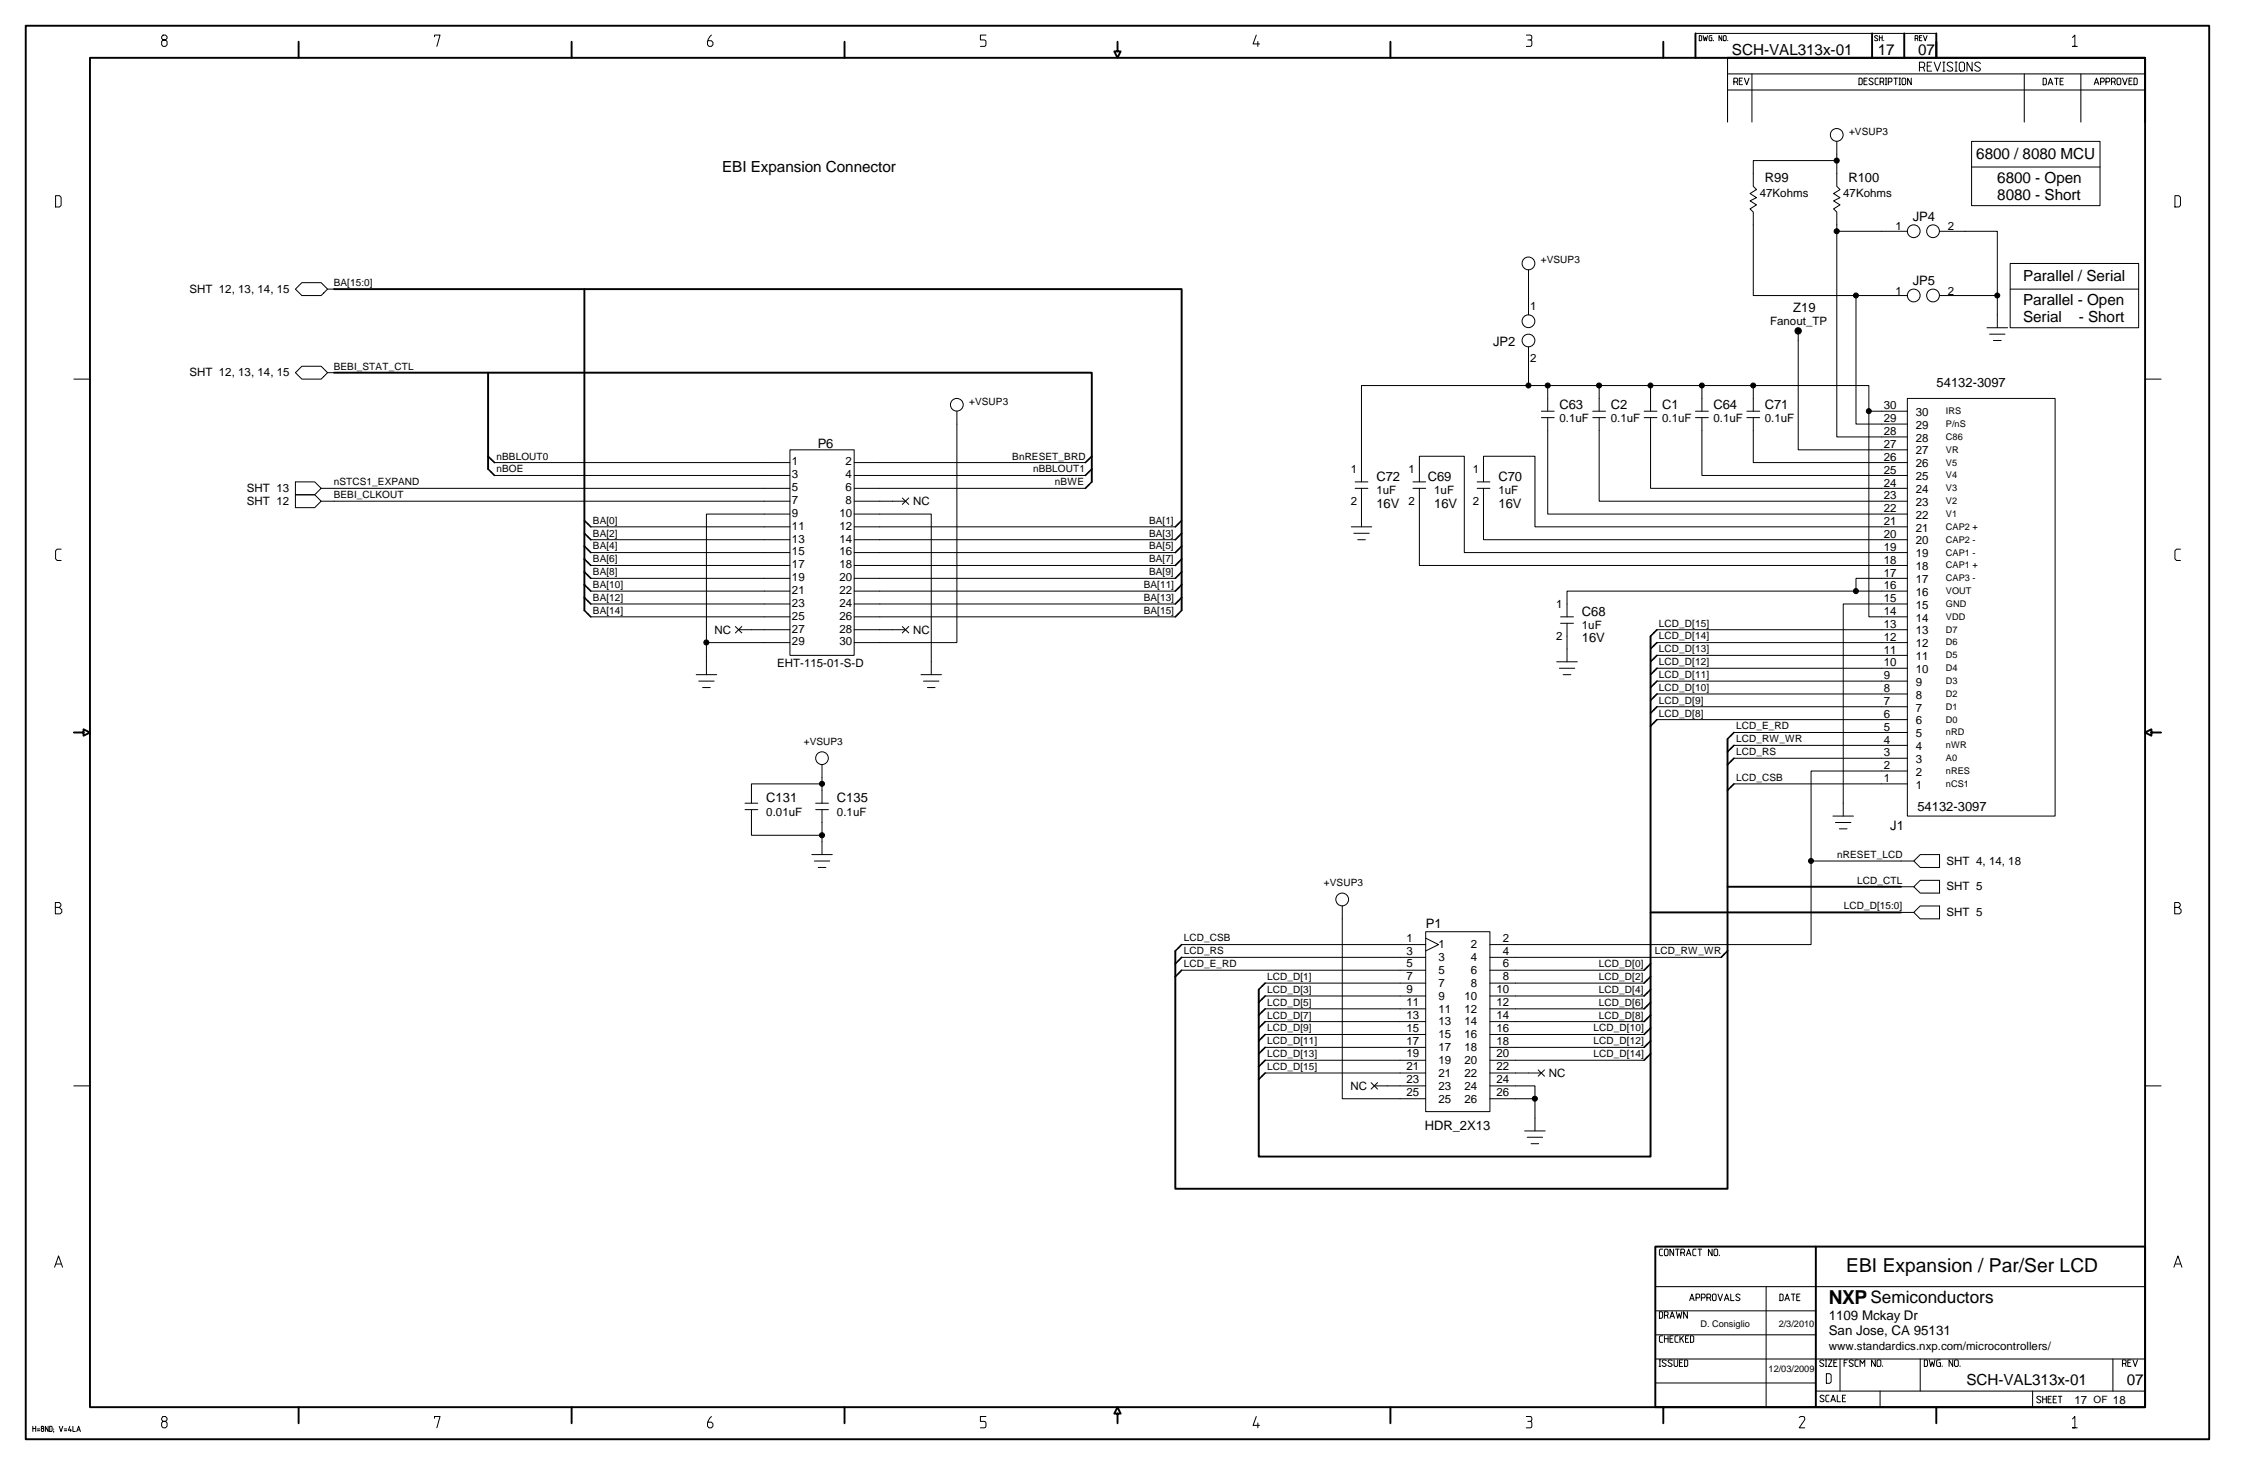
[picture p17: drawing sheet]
<svg xmlns="http://www.w3.org/2000/svg" width="432mm" height="279mm" viewBox="0 0 432 279" stroke-linecap="round" stroke-linejoin="round" font-family="sans-serif">
<defs><g id="words">
<g font-size="3.7">
<text x="352.3" y="242.5">EBI Expansion / Par/Ser LCD</text>
<text x="348.9" y="248.7">NXP</text>
</g>
<text font-size="3.3" x="356.9" y="248.6">Semiconductors</text>
<g font-size="2.9">
<text x="330.5" y="10.5">SCH-VAL313x-01</text>
<text x="358.3" y="10.5">17</text>
<text x="366" y="10.5">07</text>
<text x="137.8" y="32.8">EBI Expansion Connector</text>
<text x="377.1" y="30.4">6800 / 8080 MCU</text>
<text x="381.1" y="34.8">6800 - Open</text>
<text x="381.1" y="38.1">8080 - Short</text>
<text x="386.1" y="53.6">Parallel / Serial</text>
<text x="386" y="58.1">Parallel - Open</text>
<text x="386" y="61.4">Serial</text>
<text x="396.6" y="61.4">- Short</text>
<text x="375.2" y="264.1">SCH-VAL313x-01</text>
<text x="405.8" y="264.1">07</text>
</g>
<g font-size="2.5">
<text x="336.8" y="34.8">R99</text>
<text x="352.7" y="34.8">R100</text>
<text x="365" y="42.1">JP4</text>
<text x="342.2" y="59.4">Z19</text>
<text x="365" y="54.3">JP5</text>
<text x="284.9" y="66">JP2</text>
<text x="369.5" y="73.8">54132-3097</text>
<text x="297.5" y="78.1">C63</text>
<text x="307.3" y="78.1">C2</text>
<text x="317.1" y="78.1">C1</text>
<text x="326.9" y="78.1">C64</text>
<text x="336.7" y="78.1">C71</text>
<text x="156" y="85.4">P6</text>
<text x="262.6" y="91.8">C72</text>
<text x="272.4" y="91.8">C69</text>
<text x="285.9" y="91.8">C70</text>
<text x="262.6" y="96.8">16V</text>
<text x="273.7" y="96.8">16V</text>
<text x="285.9" y="96.8">16V</text>
<text x="301.8" y="117.5">C68</text>
<text x="301.8" y="122.5">16V</text>
<text x="146.2" y="153">C131</text>
<text x="159.7" y="153">C135</text>
<text x="365.9" y="154.7">54132-3097</text>
<text x="360.7" y="158.3">J1</text>
<text x="272" y="177.1">P1</text>
<text x="271.8" y="215.5">HDR_2X13</text>
<text x="348.9" y="251.8">1109 Mckay Dr</text>
<text x="348.9" y="254.7">San Jose, CA 95131</text>
</g>
<g font-size="2.2">
<text x="335.8" y="37.5">47Kohms</text>
<text x="351.7" y="37.5">47Kohms</text>
<text x="361.7" y="43.9">1</text>
<text x="371.6" y="43.9">2</text>
<text x="36.1" y="55.9">SHT 12, 13, 14, 15</text>
<text x="292" y="59.1">1</text>
<text x="361.7" y="56.2">1</text>
<text x="371.6" y="56.2">2</text>
<text x="337.7" y="62">Fanout_TP</text>
<text x="36.1" y="71.8">SHT 12, 13, 14, 15</text>
<text x="292" y="69.1">2</text>
<text x="297.5" y="80.5">0.1uF</text>
<text x="307.3" y="80.5">0.1uF</text>
<text x="317.1" y="80.5">0.1uF</text>
<text x="326.9" y="80.5">0.1uF</text>
<text x="336.7" y="80.5">0.1uF</text>
<text x="359.4" y="83">28</text>
<text x="359.4" y="80.5">29</text>
<text x="359.4" y="78.1">30</text>
<text x="365.6" y="79.3">30</text>
<text x="365.6" y="81.8">29</text>
<text x="151.1" y="88.8">1</text>
<text x="161.4" y="88.8">2</text>
<text x="359.4" y="87.9">26</text>
<text x="359.4" y="85.5">27</text>
<text x="365.6" y="84.2">28</text>
<text x="365.6" y="86.7">27</text>
<text x="365.6" y="89.1">26</text>
<text x="47.1" y="93.9">SHT 13</text>
<text x="151.1" y="93.7">5</text>
<text x="151.1" y="91.2">3</text>
<text x="161.4" y="93.7">6</text>
<text x="161.4" y="91.2">4</text>
<text x="257.7" y="90.1">1</text>
<text x="262.6" y="94.3">1uF</text>
<text x="268.8" y="90.1">1</text>
<text x="273.7" y="94.3">1uF</text>
<text x="281" y="90.1">1</text>
<text x="285.9" y="94.3">1uF</text>
<text x="359.4" y="95.3">23</text>
<text x="359.4" y="92.8">24</text>
<text x="359.4" y="90.3">25</text>
<text x="365.6" y="91.6">25</text>
<text x="365.6" y="94">24</text>
<text x="47.1" y="96.3">SHT 12</text>
<text x="151.1" y="101">11</text>
<text x="151.1" y="98.6">9</text>
<text x="151.1" y="96.1">7</text>
<text x="160.2" y="101">12</text>
<text x="160.2" y="98.6">10</text>
<text x="161.4" y="96.1">8</text>
<text x="174.2" y="96.3">NC</text>
<text x="257.7" y="96.3">2</text>
<text x="268.8" y="96.3">2</text>
<text x="281" y="96.3">2</text>
<text x="359.4" y="100.2">21</text>
<text x="359.4" y="97.7">22</text>
<text x="365.6" y="96.5">23</text>
<text x="365.6" y="98.9">22</text>
<text x="365.6" y="101.4">21</text>
<text x="151.1" y="105.9">15</text>
<text x="151.1" y="103.5">13</text>
<text x="160.2" y="105.9">16</text>
<text x="160.2" y="103.5">14</text>
<text x="359.4" y="107.5">18</text>
<text x="359.4" y="105.1">19</text>
<text x="359.4" y="102.6">20</text>
<text x="365.6" y="103.8">20</text>
<text x="365.6" y="106.3">19</text>
<text x="151.1" y="113.3">21</text>
<text x="151.1" y="110.8">19</text>
<text x="151.1" y="108.4">17</text>
<text x="160.2" y="113.3">22</text>
<text x="160.2" y="110.8">20</text>
<text x="160.2" y="108.4">18</text>
<text x="359.4" y="112.4">16</text>
<text x="359.4" y="110">17</text>
<text x="365.6" y="108.7">18</text>
<text x="365.6" y="111.2">17</text>
<text x="365.6" y="113.6">16</text>
<text x="151.1" y="115.7">23</text>
<text x="151.1" y="118.2">25</text>
<text x="160.2" y="115.7">24</text>
<text x="160.2" y="118.2">26</text>
<text x="296.9" y="115.9">1</text>
<text x="301.8" y="120">1uF</text>
<text x="359.4" y="119.8">13</text>
<text x="359.4" y="117.3">14</text>
<text x="359.4" y="114.9">15</text>
<text x="365.6" y="116.1">15</text>
<text x="365.6" y="118.5">14</text>
<text x="136.3" y="120.8">NC</text>
<text x="151.1" y="120.6">27</text>
<text x="151.1" y="123.1">29</text>
<text x="160.2" y="120.6">28</text>
<text x="160.2" y="123.1">30</text>
<text x="174.2" y="120.8">NC</text>
<text x="296.9" y="122.1">2</text>
<text x="359.4" y="124.7">11</text>
<text x="359.4" y="122.2">12</text>
<text x="365.6" y="121">13</text>
<text x="365.6" y="123.4">12</text>
<text x="365.6" y="125.9">11</text>
<text x="148.3" y="127.3">EHT-115-01-S-D</text>
<text x="359.4" y="129.6">9</text>
<text x="359.4" y="127.1">10</text>
<text x="365.6" y="128.3">10</text>
<text x="365.6" y="130.8">9</text>
<text x="359.4" y="136.9">6</text>
<text x="359.4" y="134.5">7</text>
<text x="359.4" y="132">8</text>
<text x="365.6" y="133.2">8</text>
<text x="365.6" y="135.7">7</text>
<text x="359.4" y="141.8">4</text>
<text x="359.4" y="139.4">5</text>
<text x="365.6" y="138.1">6</text>
<text x="365.6" y="140.6">5</text>
<text x="365.6" y="143">4</text>
<text x="359.4" y="149.2">1</text>
<text x="359.4" y="146.7">2</text>
<text x="359.4" y="144.3">3</text>
<text x="365.6" y="145.5">3</text>
<text x="365.6" y="147.9">2</text>
<text x="146.2" y="155.5">0.01uF</text>
<text x="159.7" y="155.5">0.1uF</text>
<text x="365.6" y="150.4">1</text>
<text x="371.4" y="164.9">SHT 4, 14, 18</text>
<text x="371.4" y="169.8">SHT 5</text>
<text x="268.4" y="179.6">1</text>
<text x="286.7" y="179.6">2</text>
<text x="371.4" y="174.7">SHT 5</text>
<text x="268.4" y="182.1">3</text>
<text x="268.4" y="184.5">5</text>
<text x="274.5" y="185.8">5</text>
<text x="274.5" y="183.3">3</text>
<text x="274.5" y="180.9">1</text>
<text x="280.6" y="185.8">6</text>
<text x="280.6" y="183.3">4</text>
<text x="280.6" y="180.9">2</text>
<text x="286.7" y="182.1">4</text>
<text x="286.7" y="184.5">6</text>
<text x="268.4" y="187">7</text>
<text x="268.4" y="189.4">9</text>
<text x="268.4" y="191.9">11</text>
<text x="274.5" y="188.2">7</text>
<text x="274.5" y="190.7">9</text>
<text x="279.4" y="190.7">10</text>
<text x="280.6" y="188.2">8</text>
<text x="285.5" y="191.9">12</text>
<text x="285.5" y="189.4">10</text>
<text x="286.7" y="187">8</text>
<text x="268.4" y="194.3">13</text>
<text x="268.4" y="196.8">15</text>
<text x="274.5" y="195.6">13</text>
<text x="274.5" y="193.1">11</text>
<text x="279.4" y="195.6">14</text>
<text x="279.4" y="193.1">12</text>
<text x="285.5" y="194.3">14</text>
<text x="285.5" y="196.8">16</text>
<text x="268.4" y="199.2">17</text>
<text x="268.4" y="201.7">19</text>
<text x="274.5" y="202.9">19</text>
<text x="274.5" y="200.5">17</text>
<text x="274.5" y="198">15</text>
<text x="279.4" y="202.9">20</text>
<text x="279.4" y="200.5">18</text>
<text x="279.4" y="198">16</text>
<text x="285.5" y="199.2">18</text>
<text x="285.5" y="201.7">20</text>
<text x="257.7" y="207.8">NC</text>
<text x="268.4" y="204.1">21</text>
<text x="268.4" y="206.6">23</text>
<text x="268.4" y="209">25</text>
<text x="274.5" y="205.4">21</text>
<text x="274.5" y="207.8">23</text>
<text x="279.4" y="205.4">22</text>
<text x="279.4" y="207.8">24</text>
<text x="285.5" y="204.1">22</text>
<text x="285.5" y="206.6">24</text>
<text x="285.5" y="209">26</text>
<text x="295.6" y="205.4">NC</text>
<text x="274.5" y="210.3">25</text>
<text x="279.4" y="210.3">26</text>
<text x="348.9" y="257.5">www.standardics.nxp.com/microcontrollers/</text>
<text x="395.8" y="267.7">17</text>
<text x="403.2" y="267.7">18</text>
</g>
<g font-size="1.9">
<text x="352.8" y="25.7">+VSUP3</text>
<text x="294" y="50.2">+VSUP3</text>
<text x="63.7" y="54.5">BA[15:0]</text>
<text x="63.7" y="70.5">BEBI_STAT_CTL</text>
<text x="184.9" y="77.2">+VSUP3</text>
<text x="94.7" y="87.7">nBBLOUT0</text>
<text x="193.1" y="87.7">BnRESET_BRD</text>
<text x="63.7" y="95">BEBI_CLKOUT</text>
<text x="63.7" y="92.5">nSTCS1_EXPAND</text>
<text x="94.7" y="90.1">nBOE</text>
<text x="197.1" y="90.1">nBBLOUT1</text>
<text x="201.3" y="92.5">nBWE</text>
<text x="113.1" y="99.9">BA[0]</text>
<text x="219.2" y="99.9">BA[1]</text>
<text x="113.1" y="102.3">BA[2]</text>
<text x="113.1" y="104.8">BA[4]</text>
<text x="113.1" y="107.3">BA[6]</text>
<text x="219.2" y="102.3">BA[3]</text>
<text x="219.2" y="104.8">BA[5]</text>
<text x="219.2" y="107.3">BA[7]</text>
<text x="113.1" y="109.7">BA[8]</text>
<text x="113.1" y="112.2">BA[10]</text>
<text x="218.2" y="112.2">BA[11]</text>
<text x="219.2" y="109.7">BA[9]</text>
<text x="113.1" y="114.6">BA[12]</text>
<text x="113.1" y="117.1">BA[14]</text>
<text x="218.2" y="114.6">BA[13]</text>
<text x="218.2" y="117.1">BA[15]</text>
<text x="316.5" y="119.5">LCD_D[15]</text>
<text x="316.5" y="122">LCD_D[14]</text>
<text x="316.5" y="124.4">LCD_D[13]</text>
<text x="316.5" y="126.9">LCD_D[12]</text>
<text x="316.5" y="129.3">LCD_D[11]</text>
<text x="316.5" y="131.8">LCD_D[10]</text>
<text x="316.5" y="134.2">LCD_D[9]</text>
<text x="316.5" y="136.7">LCD_D[8]</text>
<text x="153.4" y="142.1">+VSUP3</text>
<text x="331.3" y="141.6">LCD_RW_WR</text>
<text x="331.3" y="139.1">LCD_E_RD</text>
<text x="331.3" y="148.9">LCD_CSB</text>
<text x="331.3" y="144">LCD_RS</text>
<text x="350.6" y="163.6">nRESET_LCD</text>
<text x="252.6" y="169.1">+VSUP3</text>
<text x="351.8" y="173.4">LCD_D[15:0]</text>
<text x="354.4" y="168.5">LCD_CTL</text>
<text x="225.9" y="179.6">LCD_CSB</text>
<text x="225.9" y="182">LCD_RS</text>
<text x="225.9" y="184.4">LCD_E_RD</text>
<text x="305.1" y="184.4">LCD_D[0]</text>
<text x="315.8" y="182">LCD_RW_WR</text>
<text x="241.8" y="186.9">LCD_D[1]</text>
<text x="241.8" y="189.4">LCD_D[3]</text>
<text x="241.8" y="191.8">LCD_D[5]</text>
<text x="305.1" y="186.9">LCD_D[2]</text>
<text x="305.1" y="189.4">LCD_D[4]</text>
<text x="305.1" y="191.8">LCD_D[6]</text>
<text x="241.8" y="196.7">LCD_D[9]</text>
<text x="241.8" y="194.2">LCD_D[7]</text>
<text x="304.1" y="196.7">LCD_D[10]</text>
<text x="305.1" y="194.2">LCD_D[8]</text>
<text x="241.8" y="199.2">LCD_D[11]</text>
<text x="241.8" y="201.6">LCD_D[13]</text>
<text x="304.1" y="199.2">LCD_D[12]</text>
<text x="304.1" y="201.6">LCD_D[14]</text>
<text x="241.8" y="204.1">LCD_D[15]</text>
<text x="399.5" y="267.7">OF</text>
</g>
<g font-size="1.8">
<text x="371.3" y="79">IRS</text>
<text x="371.3" y="81.4">P/nS</text>
<text x="371.3" y="83.9">C86</text>
<text x="371.3" y="86.3">VR</text>
<text x="371.3" y="88.8">V5</text>
<text x="371.3" y="91.2">V4</text>
<text x="371.3" y="93.7">V3</text>
<text x="371.3" y="96.1">V2</text>
<text x="371.3" y="98.6">V1</text>
<text x="371.3" y="101">CAP2 +</text>
<text x="371.3" y="103.5">CAP2 -</text>
<text x="371.3" y="106">CAP1 -</text>
<text x="371.3" y="108.4">CAP1 +</text>
<text x="371.3" y="110.8">CAP3 -</text>
<text x="371.3" y="113.3">VOUT</text>
<text x="371.3" y="115.8">GND</text>
<text x="371.3" y="118.2">VDD</text>
<text x="371.3" y="120.6">D7</text>
<text x="371.3" y="123.1">D6</text>
<text x="371.3" y="125.6">D5</text>
<text x="371.3" y="128">D4</text>
<text x="371.3" y="130.4">D3</text>
<text x="371.3" y="132.9">D2</text>
<text x="371.3" y="135.4">D1</text>
<text x="371.3" y="137.8">D0</text>
<text x="371.3" y="140.3">nRD</text>
<text x="371.3" y="142.7">nWR</text>
<text x="371.3" y="147.6">nRES</text>
<text x="371.3" y="145.2">A0</text>
<text x="371.3" y="150.1">nCS1</text>
<text x="324.4" y="253">D. Consiglio</text>
<text x="339.4" y="253">2/3/2010</text>
<text x="337.5" y="261.6">12/03/2009</text>
</g>
</g></defs>
<g fill="none" stroke="#000" stroke-width=".37">
<path d="M4.9 4.9h416.6v269.6h-416.6zM17.2 11h392.1v257.4h-392.1zM57 8v3M109.1 8v3M161.1 8v3M213.2 8v1.8h-.6l.6 1.2 .6-1.2h-.6M265.3 8v3M317.4 8v3M323.5 6.4v4.6M329.6 11h79.7v12.3M357.2 6.4v4.6M363.3 6.4v4.6"/>
<path d="M369.5 6.4v4.6M63.7 55.1h161.8v61.3M111.5 55.1v61.3M63.7 71.1h144.6v20.8M93.1 71.1v18.4M14.1 139.7h1.8v.6l1.3-.6-1.3-.6v.6M314.9 121.3v99.3h-74.7v-31.9M410.5 139.7v.6l-1.2-.6 1.2-.6v.6h1.8M329.6 140.9v85.8h-105.3v-45.3M314.9 174h47.8M329.6 169.1h33.1M315.8 237.7h93.5v30.7h-93.5z"/>
<path d="M346.5 237.7v30.7M57 268.4v3M109.1 268.4v3M161.1 268.4v3M213.2 269.6h-.6l.6-1.2 .6 1.2h-.6v1.8M265.3 268.4v3M317.4 268.4v3M369.5 268.4v3"/>
</g>
<g fill="none" stroke="#000" stroke-width=".19">
<path d="M31.1 6.7l-.3 .3v.3l.3 .3h.5l.3 .3v.6l-.3 .3h-.5l-.3-.3v-.6l.3-.3h.5l.3-.3v-.3l-.3-.3zM82.9 7v-.3h1.1l-.6 2.1M135.7 6.7a2.04 2.04 0 0 0-.7 1.8l.3 .3h.4l.3-.3v-.4l-.3-.3h-.6M188.1 6.7h-1v.9h.7l.3 .3-.1 .8-.9 .1M239.7 6.7l-.6 1.7h1.2M240 7.9v.9M291.2 6.7h.8a.54 .54 0 0 1 .2 .8l-.2 .1M291.5 7.6l.7 .1 .1 .8-.3 .3h-.8M324.2 6.8h.4l.1 .1v.7l-.1 .2h-.4zM325 6.8l.2 1 .2-.7 .2 .7 .2-1M326.6 6.8h-.4l-.1 .1 .1 .9h.4v-.6h-.1M326.9 7.7v.1"/>
<path d="M328.5 6.8v1l-.5-1v1M329 6.8h.2l.2 .1v.7l-.2 .2h-.2l-.2-.2v-.7zM329.7 7.7v.1M330.8 15.6h.6l.2-.2v-.3l-.2-.2h-.6v1.3M331.4 15.6l.2 .6M331.9 15.4h.4M332.5 14.9h-.6v1.3h.6M332.8 14.9l.5 1.3 .4-1.3M354.7 14.9h.5l.1 .2v.9l-.1 .2h-.5zM355.7 15.4h.4M356.3 14.9h-.6v1.3h.6M357.4 15.1a.47 .47 0 0 0-.8 .1l.7 .5v.3a.49 .49 0 0 1-.7 0"/>
<path d="M358.3 6.9l-.2-.1-.4 .1v.2l.6 .5-.2 .2-.4-.2M358.4 14.9h-.5l-.1 .2v.9l.1 .2h.5M358.6 6.8v1M358.6 7.2h.5M358.7 15.6h.6l.1-.2v-.3l-.1-.2h-.6v1.3M359.1 6.8v1M359.3 15.6l.1 .6M359.4 7.7v.1M359.7 16.2h.3M359.7 14.9h.3M359.9 14.9v1.3M360.3 15.6h.5l.2-.2v-.3l-.2-.2h-.5v1.3"/>
<path d="M361.4 14.9h.7M361.7 14.9v1.3M362.4 16.2h.2M362.4 14.9h.2M362.5 14.9v1.3M363.1 14.9h.4l.1 .2v.9l-.1 .2h-.4l-.2-.2v-.9zM364.7 14.9v1.3l-.7-1.3v1.3M365.4 7.3h.4l.2-.1-.2-.4h-.4v1M365.8 7.3l.2 .5M366.2 12.8h.8l.2-.2v-.5l-.2-.2h-.8v1.7M366.2 7.2h.4M366.7 6.8h-.5v1h.5"/>
<path d="M367 12.8l.2 .8M367 6.8l.3 1 .4-1M367.7 12.6h.6M368.6 11.9h-.9v1.7h.9M369.1 11.9l.6 1.7 .6-1.7M369.5 6.4h-46v4.6h46M370.7 13.6h.4M370.7 11.9h.4M370.9 11.9v1.7M372.6 12.1a.62 .62 0 0 0-1.1 .1l.1 .3 .9 .5 .1 .2-.1 .3a.76 .76 0 0 1-1-.2M373 13.6h.4M373 11.9h.4"/>
<path d="M373.2 11.9v1.7M374.1 11.9h.5l.2 .2v1.2l-.2 .3h-.5l-.3-.3v-1.2zM376.3 11.9v1.7l-1-1.7v1.7M377.9 12.1a.62 .62 0 0 0-1.1 .1l.1 .3 .9 .5 .1 .2-.1 .3a.74 .74 0 0 1-1-.2M389.8 14.9h.5l.2 .2v.9l-.2 .2h-.5zM390.8 16.2l.4-1.3 .5 1.3M391 15.8h.5M392 14.9h.7M392.4 14.9v1.3M393.1 15.5h.4M393.7 14.9h-.6v1.3h.6M395.5 7.2l.4-.5v2.1h-.4h.9"/>
<path d="M399.6 16.2l.4-1.3 .5 1.3M399.8 15.8h.5M400.8 15.6h.5l.2-.2v-.3l-.2-.2h-.5v1.3M401.8 15.6h.6l.1-.2v-.3l-.1-.2h-.6v1.3M402.9 15.6h.5l.2-.2v-.3l-.2-.2h-.5v1.3M403.4 15.6l.2 .6M404.1 14.9h.4l.2 .2v.9l-.2 .2h-.4l-.2-.2v-.9zM405 14.9l.4 1.3 .5-1.3M406.2 15.4h.5M406.8 14.9h-.6v1.3h.6M407.2 14.9h.4l.2 .2v.9l-.2 .2h-.4zM10.6 37.3h.8l.3 .4v1.5l-.3 .3h-.8z"/>
<path d="M350.5 27v8.5l.6 .7-1.2 .7 1.2 .8-1.2 .6 1.2 .8-1.2 .7 .6 .6v42.9h13.4M350.5 30.6h-16v4.9l.7 .7-1.3 .7 1.3 .8-1.3 .6 1.3 .8-1.3 .7 .6 .6v16h29.4M376.2 27h24.5v12.2h-24.5zM376.2 31.9h24.5M415 37.3h.8l.3 .4v1.5l-.3 .3h-.8zM56.4 55.1l1.2-1.2h3.7l1.2 1.2-1.2 1.3h-3.7zM62.5 55.1h1.2M291.7 51.5v8.5M350.5 44.1h13.4M354.1 56.4v24.5h9.8M370.1 44.1h11v18.4M370.1 56.4h11"/>
<path d="M383.6 50.2h24.5v12.3h-24.5zM383.6 55.1h24.5M56.4 71.1l1.2-1.2h3.7l1.2 1.2-1.2 1.2h-3.7zM62.5 71.1h1.2M182.6 78.4v44.2h-19.6M291.7 66.2v7.3M294.1 79.7h2.4M294.1 78.4h2.4M295.3 79.7v18.3h68.6M295.3 73.5v4.9M303.9 79.7h2.4M303.9 78.4h2.4"/>
<path d="M305.1 79.7v15.9h58.8M305.1 73.5v4.9M313.7 79.7h2.5M313.7 78.4h2.5M314.9 79.7v13.4h49M314.9 73.5v4.9M323.5 79.7h2.5M323.5 78.4h2.5M324.7 79.7v11h39.2M324.7 73.5v4.9M333.3 79.7h2.5M333.3 78.4h2.5"/>
<path d="M334.5 79.7v8.5h29.4M334.5 73.5v4.9M343.1 63.7v22.1h20.8M356.6 78.4h7.3M363.9 76h28.2v79.6h-28.2zM379.1 62.5h4M379.6 63.7h3M380.4 64.9h1.4M56.4 91.9h3.6l1.3 1.2-1.3 1.3h-3.6h3.6l1.3 1.2-1.3 1.2h-3.6zM61.3 93.1h89.4M94.4 88.2h56.3M94.4 90.7h56.3"/>
<path d="M150.7 95.6h-89.4M150.7 85.8h12.3v39.2h-12.3zM150.7 98h-15.9v30.7M163 98h14.7v30.7M163 88.2h44.1M163 93.1h44.1M163 95.6h9.8M163 90.7h44.1M172.2 95l1.2 1.2M173.4 95l-1.2 1.2M258.6 93.1h2.4M258.6 91.9h2.4"/>
<path d="M259.8 91.9v-18.4h96.8v44.1h7.3M259.8 93.1v7.4M269.6 93.1h2.4M269.6 91.9h2.4M270.8 93.1v14.7h93.1M270.8 91.9v-4.9h8.6v18.4h84.5M281.9 93.1h2.4M281.9 91.9h2.4M283.1 93.1v9.8h80.8M283.1 91.9v-4.9h9.8v13.5h71M11.7 104.7h-.8l-.3 .4v1.5l.3 .3h.8M112.7 100.5h38"/>
<path d="M112.7 102.9h38M112.7 105.4h38M112.7 107.8h38M112.7 110.3h38M140.3 119.5l1.2 1.2M141.5 119.5l-1.2 1.2M150.7 115.2h-38M150.7 112.7h-38M150.7 117.6h-38M163 102.9h61.3M163 107.8h61.3M163 100.5h61.3"/>
<path d="M163 105.4h61.3M163 110.3h61.3M163 112.7h61.3M163 115.2h61.3M163 117.6h61.3M172.2 119.5l1.2 1.2M173.4 119.5l-1.2 1.2M257.8 100.5h3.9M258.3 101.7h3M259.1 102.9h1.4M297.8 118.9h2.4M297.8 117.6h2.4"/>
<path d="M299 118.9v7.3M363.9 112.7h-64.9v4.9M363.9 110.3h-9.8v2.4M363.9 115.2h-12.2v40.4M416.1 104.7h-.8l-.3 .4v1.5l.3 .3h.8M132.8 128.7h4M133.3 129.9h3M134.1 131.1h1.4M150.7 120.1h-9.8M150.7 122.6h-15.9M163 120.1h9.8M175.7 128.7h3.9"/>
<path d="M176.2 129.9h3M177 131.1h1.4M297 126.2h4M297.5 127.4h3M298.3 128.7h1.4M316.2 120.1h47.7M316.2 122.6h47.7M316.2 125h47.7M316.2 127.4h47.7M316.2 129.9h47.7M316.2 132.4h47.7M316.2 134.8h47.7"/>
<path d="M316.2 137.2h47.7M330.9 139.7h33M142.2 153.2h2.4M142.2 154.4h2.4M143.4 154.4v4.9h13.4M155.6 153.2h2.5M155.6 154.4h2.5M156.8 145.8v7.4M156.8 149.5h-13.4v3.7M156.8 154.4v8.6M330.9 149.5h33M330.9 144.6h33"/>
<path d="M330.9 142.2h33M349.7 155.6h4M350.2 156.9h3M351 158.1h1.4M363.9 147h-18.3v33.1h-61.3M10.6 173.1h.7l.3-.4v-.3l-.3-.3h-.7v2.2h.9l.3-.3v-.5l-.5-.4M154.9 163h3.9M155.4 164.2h2.9M156.1 165.4h1.5M256.1 172.8v36.7l15.9 .1M272 177.7h12.3v34.3h-12.3zM272 178.9l2.5 1.2-2.5 1.3"/>
<path d="M362.7 174h2.5M362.7 169.1h2.5M365.2 164.2h-19.6M365.2 174l1.2-1.2h3.7v2.4h-3.7zM365.2 169.1l1.2-1.2h3.7v2.4h-3.7zM365.2 164.2l1.2-1.2h3.7v2.4h-3.7zM415 173.1h.7l.3-.4v-.3l-.3-.3h-.7v2.2h.9l.3-.3v-.5l-.5-.4M225.5 180.1h46.5M225.5 182.6h46.5M225.5 185h46.5M241.4 187.5h30.6M241.4 189.9h30.6"/>
<path d="M241.4 192.4h30.6M272 194.8h-30.6M272 197.3h-30.6M272 199.7h-30.6M284.3 192.4h29.4M284.3 194.8h29.4M284.3 197.3h29.4M284.3 199.7h29.4M313.7 185h-29.4M313.7 187.5h-29.4M313.7 189.9h-29.4M328.4 182.6h-44.1"/>
<path d="M241.4 204.6h30.6M261.6 206.5l1.2 1.2M262.2 207.1h9.8M262.8 206.5l-1.2 1.2M272 202.2h-30.6M284.3 207.1h8.6v8.6M284.3 202.2h29.4M290.9 215.7h3.9M291.4 216.9h2.9M292.1 218.1h1.5M292.9 209.6h-8.6M293.5 204l1.2 1.3"/>
<path d="M294.1 204.6h-9.8M294.7 204l-1.2 1.3M317.2 238.2h-.4l-.2 .2v.9l.2 .2h.4M317.8 238.2h.3l.2 .2v.9l-.2 .2h-.3l-.2-.2v-.9zM319.3 238.2v1.3l-.7-1.3v1.3M319.7 238.2h.7M320.1 238.2v1.3M320.7 238.9h.5l.2-.1v-.4l-.2-.2h-.5v1.3M321.2 238.9l.2 .6M321.8 239.5l.4-1.3 .4 1.3M321.9 239.1h.6M323.6 238.2h-.4l-.2 .2v.9l.2 .2h.4"/>
<path d="M324 238.2h.7M324.3 238.2v1.3M326.7 238.2v1.3l-.7-1.3v1.3M327.2 238.2h.4l.1 .2v.9l-.1 .2h-.4l-.2-.2v-.9zM328.1 239.4v.1M10.4 241.7l.8-2.2 .7 2.2M10.7 241.1h.9M316.6 259.4h.3M316.6 250.2h.5l.1 .1v.9l-.1 .2h-.5zM316.7 259.4v1.2M317.2 254.8h-.4l-.2 .1v.9l.2 .2h.4M317.6 254.8v1.2"/>
<path d="M317.6 255.3h.7M317.6 250.9h.5l.2-.2v-.4l-.2-.1h-.5v1.2M317.9 259.5l-.1-.1a.44 .44 0 0 0-.7 .2l.7 .6 .1 .1-.1 .2a.47 .47 0 0 1-.7-.1M318.1 250.9l.2 .5M318.3 254.8v1.2M318.6 255.3h.5M318.6 251.4l.5-1.2 .4 1.2M318.8 251h.5M319.1 259.5a.47 .47 0 0 0-.8 .1l.7 .6v.3a.49 .49 0 0 1-.7-.1M319.2 254.8h-.6v1.2h.6M319.4 259.4v1l.2 .2h.4l.1-.2v-1M319.8 250.2l.3 1.2 .3-.9 .3 .9 .2-1.2"/>
<path d="M320.2 254.8h-.4l-.2 .1v.9l.2 .2h.4M320.5 259.9h.4M320.5 254.8v1.2M320.8 255.2l.4 .8M321.1 259.4h-.6v1.2h.6M321.2 254.8l-.7 .7M321.4 259.4h.5l.1 .1v.9l-.1 .2h-.5zM321.6 255.3h.4M322 250.2v1.2l-.8-1.2v1.2M322.2 254.8h-.6v1.2h.6M322.4 248.1l.4-1.3 .5 1.3M322.6 254.8h.4l.2 .1v.9l-.2 .2h-.4z"/>
<path d="M322.6 247.7h.5M323.6 247.5h.5l.2-.2v-.3l-.2-.2h-.5v1.3M324.6 247.5h.6l.2-.2v-.3l-.2-.2h-.6v1.3M325.7 247.5h.5l.2-.2v-.3l-.2-.2h-.5v1.3M326.2 247.5l.2 .6M326.9 246.8h.4l.1 .2v.9l-.1 .2h-.4l-.2-.2v-.9zM327.8 246.8l.4 1.3 .5-1.3M329 248.1l.5-1.3 .4 1.3M329.2 247.7h.5M330.2 246.8v1.3h.7M332 247a.47 .47 0 0 0-.8 .1l.8 .7-.3 .3-.5-.2M337 245.4v23"/>
<path d="M339.6 246.8h.4l.2 .2v.9l-.2 .2h-.4zM340.6 248.1l.4-1.3 .4 1.3M340.7 247.7h.6M341.8 246.8h.7M342.2 246.8v1.3M342.8 247.3h.5M343.5 246.8h-.7v1.3h.7M348 259.5l-.3-.1h-.4v.4l.7 .5-.3 .3-.5-.2M348.3 259.4h.3M348.4 259.4v1.2M348.8 259.4h.8l-.8 1.2h.8M349.9 259.9h.5"/>
<path d="M350.5 259.4h-.6v1.2h.6M351.9 259.9h.4M352.5 259.4h-.6v1.2M353.6 259.5l-.2-.1h-.5v.4l.7 .5-.2 .3-.6-.2M354.6 259.4h-.5l-.2 .1v.9l.2 .2h.5M357.8 259.4v1.2l-.7-1.2v1.2M358.3 259.4h.4l.2 .1v.9l-.2 .2h-.4l-.1-.2v-.9zM367.2 259.4h.4l.2 .1v.9l-.2 .2h-.4zM368.1 259.4l.3 1.2 .3-.9 .3 .9 .2-1.2M370.2 259.4h-.5l-.2 .1v.9l.2 .2h.5v-.7h-.2M372.6 259.4v1.2l-.7-1.2v1.2M373.1 259.4h.4l.2 .1v.9l-.2 .2h-.4l-.2-.2v-.9z"/>
<path d="M406 259.9h.4M406.6 259.4h-.6v1.2h.6M407 259.4l.4 1.2 .5-1.2M414.8 241.7l.8-2.2 .7 2.2M415.1 241.1h.9M6.3 272v1M6.3 272.4h.5M6.8 272v1M7.1 272.9h.5M7.1 272.5h.5M8 272l-.1 .3 .4 .3-.1 .4h-.2l-.1-.4 .3-.2 .1-.2zM9.2 272v1l-.5-1v1"/>
<path d="M9.5 272h.3l.1 .2v.7l-.1 .1h-.3zM10.2 272.9v.2M10.2 272.5v.1M11.3 272l.3 1 .4-1M12.3 272.9h.4M12.3 272.5h.4M13.3 272l-.2 .8h.5M13.5 272.6v.4M13.9 272v1h.5M14.6 273l.4-1 .3 1M14.8 272.7h.4M31.1 270.2l-.3 .3v.3l.3 .3h.5l.3 .3v.6l-.3 .3h-.5l-.3-.3v-.6l.3-.3h.5l.3-.3v-.3l-.3-.3z"/>
<path d="M82.9 270.5v-.3h1.1l-.6 2.1M135.7 270.2a2.1 2.1 0 0 0-.7 1.8l.3 .3h.4l.3-.3v-.5l-.3-.3h-.6M188.1 270.2h-1v.9h.7l.3 .3-.1 .8-.9 .1M239.7 270.2l-.6 1.6h1.2M240 271.4v.9M291.2 270.2h.8a.5 .5 0 0 1 .3 .4 .5 .5 0 0 1-.3 .5M291.5 271.1l.7 .1 .1 .8-.1 .2-.2 .1h-.8M316.6 260.6h.3M343.3 270.3l.3-.1h.5l.2 .1 .1 .2v.3l-1.1 1.5h1.1M348.1 266.3a.47 .47 0 0 0-.8 .1l.8 .7a.45 .45 0 0 1-.8 0M348.3 260.6h.3M348.5 262h.6l.3 .2v1.3l-.3 .3h-.6z"/>
<path d="M349 266.1h-.4l-.2 .2v.8l.2 .2h.4M349.3 267.3l.5-1.2 .4 1.2M349.5 267h.6M350.6 266.1v1.2h.6M351.6 266.6h.4M352.1 266.1h-.5v1.2h.5M354.9 260.6v-1.2l.5 .7 .4-.7v1.2M359.2 260.5v.1M370.6 260.5v.1M374 260.5v.1M389.4 266.5l-.5-.2-.3 .3 .7 .5 .1 .2-.1 .1a.47 .47 0 0 1-.7-.1M389.8 266.3v1.2"/>
<path d="M389.8 266.8h.7M390.5 266.3v1.2M390.8 266.8h.4M391.4 266.3h-.6v1.2h.6M391.8 266.8h.4M392.4 266.3h-.6v1.2h.6M392.7 266.3h.7M393.1 266.3v1.2M395.5 270.6l.4-.4v2.1h-.4h.9M405 260.1h.5l.2-.2v-.4l-.2-.1h-.5v1.2M405.5 260.1l.2 .5"/>
<circle cx="350.5" cy="25.7" r="1.22"/>
<circle cx="291.6" cy="50.2" r="1.22"/>
<circle cx="365.2" cy="56.4" r="1.22"/>
<circle cx="365.2" cy="44.1" r="1.22"/>
<circle cx="368.8" cy="56.4" r="1.22"/>
<circle cx="368.8" cy="44.1" r="1.22"/>
<circle cx="182.6" cy="77.2" r="1.21"/>
<circle cx="291.6" cy="61.3" r="1.22"/>
<circle cx="291.6" cy="64.9" r="1.21"/>
<circle cx="156.8" cy="144.6" r="1.21"/>
<circle cx="256.1" cy="171.5" r="1.22"/>
</g>
<g fill="#000" stroke="#000" stroke-width=".19">
<circle cx="350.5" cy="30.6" r=".49"/>
<circle cx="350.5" cy="44.1" r=".48"/>
<circle cx="354.1" cy="56.4" r=".48"/>
<circle cx="381.1" cy="56.4" r=".48"/>
<circle cx="291.6" cy="73.5" r=".48"/>
<circle cx="295.3" cy="73.5" r=".48"/>
<circle cx="305.1" cy="73.5" r=".48"/>
<circle cx="314.9" cy="73.5" r=".48"/>
<circle cx="324.7" cy="73.5" r=".48"/>
<circle cx="334.5" cy="73.5" r=".48"/>
<circle cx="343.1" cy="63.1" r=".61"/>
<circle cx="356.6" cy="78.4" r=".48"/>
<circle cx="354.1" cy="112.7" r=".48"/>
<circle cx="134.8" cy="122.5" r=".48"/>
<circle cx="156.8" cy="159.3" r=".49"/>
<circle cx="156.9" cy="149.5" r=".48"/>
<circle cx="345.6" cy="164.2" r=".48"/>
<circle cx="292.9" cy="209.5" r=".48"/>
</g>
<g fill="none" stroke="#000" stroke-width=".2">
<path d="M329.6 11v12.3M329.6 17.2h79.7M329.6 14.1h79.7M334.3 14.1v9.2M386.2 14.1v9.2M397 14.1v9.2M14.1 72.3h3.1M409.3 72.3h3M14.1 207.1h3.1M409.3 207.1h3M315.8 245.4h93.5M315.8 254.6h30.7"/>
<path d="M315.8 250h30.7M315.8 259.2h93.5M351.1 259.2v6.1M366.4 259.2v6.1M403.2 259.2v6.1M315.8 263.8h30.7M346.5 265.3h62.8M358.7 265.3v3.1M387.8 265.3v3.1"/>
</g>
<g fill="none" stroke="#000" stroke-width=".29">
<path d="M93.1 87l.6 .6M93.1 89.5l.6 .6M111.5 99.3l.6 .6M208.3 87l-.6 .6M208.3 89.5l-.6 .6M208.3 91.9l-.6 .6M225.5 99.3l-.6 .6M111.5 101.7l.6 .6M111.5 104.2l.6 .6M111.5 106.6l.6 .6M111.5 109.1l.6 .6M111.5 111.5l.6 .6"/>
<path d="M111.5 114l.6 .6M111.5 116.4l.6 .6M225.5 101.7l-.6 .6M225.5 104.2l-.6 .6M225.5 106.6l-.6 .6M225.5 109.1l-.6 .6M225.5 111.5l-.6 .6M225.5 114l-.6 .6M225.5 116.4l-.6 .6M315.6 120.7l-.7 .6M315.6 123.1l-.7 .7M315.6 125.6l-.7 .6"/>
<path d="M315.6 128.1l-.7 .6M315.6 130.5l-.7 .6M315.6 133l-.7 .6M315.6 135.4l-.7 .6M315.6 137.9l-.7 .6M330.2 150.1l-.6 .6M330.2 145.2l-.6 .6M330.2 142.8l-.6 .6M330.2 140.3l-.6 .6M224.9 180.8l-.6 .6M224.9 183.2l-.6 .6M224.9 185.7l-.6 .6"/>
<path d="M240.8 195.5l-.6 .6M240.8 197.9l-.6 .6M240.8 188.1l-.6 .6M240.8 190.6l-.6 .6M240.8 193l-.6 .6M314.9 196.1l-.6 .6M314.9 193.6l-.6 .6M314.9 198.5l-.6 .6M314.9 183.8l-.6 .6M314.9 186.3l-.6 .6M314.9 188.7l-.6 .6M314.9 191.2l-.6 .6"/>
<path d="M329.6 181.4l-.6 .6M240.8 200.4l-.6 .6M240.8 202.8l-.6 .6M240.8 205.3l-.6 .6M314.9 201l-.6 .6"/>
</g>
<g fill="none" stroke="#000" stroke-width=".32">
<path d="M93.7 87.6l.7 .6M93.7 90.1l.7 .6M112.1 99.9l.6 .6M207.7 87.6l-.6 .6M207.7 90.1l-.6 .6M207.7 92.5l-.6 .6M224.9 99.9l-.6 .6M112.1 102.3l.6 .6M112.1 104.8l.6 .6M112.1 107.2l.6 .6M112.1 109.7l.6 .6M112.1 112.1l.6 .6"/>
<path d="M112.1 114.6l.6 .6M112.1 117l.6 .6M224.9 102.3l-.6 .6M224.9 104.8l-.6 .6M224.9 107.2l-.6 .6M224.9 109.7l-.6 .6M224.9 112.1l-.6 .6M224.9 114.6l-.6 .6M224.9 117l-.6 .6M316.2 120.1l-.6 .6M316.2 122.6l-.6 .5M316.2 125l-.6 .6"/>
<path d="M316.2 127.4l-.6 .7M316.2 129.9l-.6 .6M316.2 132.4l-.6 .6M316.2 134.8l-.6 .6M316.2 137.2l-.6 .7M330.9 139.7l-.7 .6M330.9 149.5l-.7 .6M330.9 144.6l-.7 .6M330.9 142.2l-.7 .6M225.5 180.1l-.6 .7M225.5 182.6l-.6 .6M225.5 185l-.6 .7"/>
<path d="M241.4 194.8l-.6 .7M241.4 199.7l-.6 .7M241.4 197.3l-.6 .6M241.4 187.5l-.6 .6M241.4 189.9l-.6 .7M241.4 192.4l-.6 .6M314.3 194.2l-.6 .6M314.3 196.7l-.6 .6M314.3 199.1l-.6 .6M314.3 184.4l-.6 .6M314.3 186.9l-.6 .6M314.3 189.3l-.6 .6"/>
<path d="M314.3 191.8l-.6 .6M329 182l-.6 .6M241.4 202.2l-.6 .6M241.4 204.6l-.6 .7M314.3 201.6l-.6 .6"/>
</g>
<use href="#words"/>
</svg>
